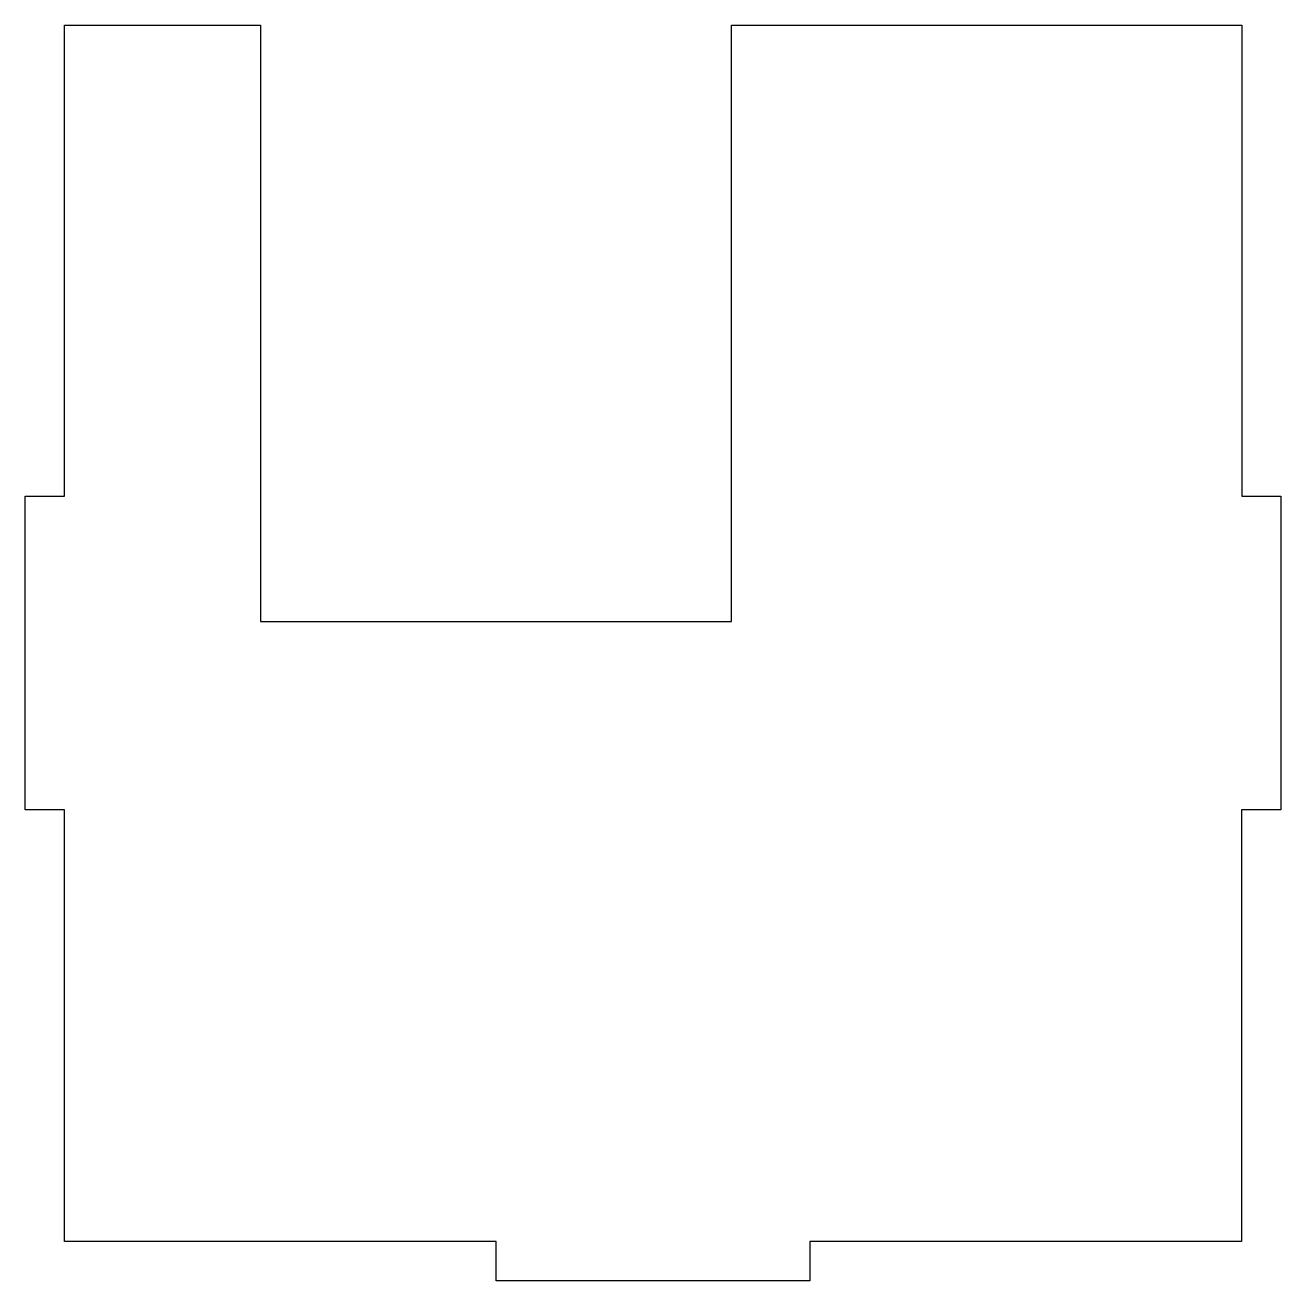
# Model space of a CAD drawing. Header units: millimetres. Extents: x -60 to 100, y -60 to 100.
import ezdxf

# ---------------------------------------------------------------- set-up
doc = ezdxf.new("R2010")
doc.units = ezdxf.units.MM
doc.layers.get('0').update_dxf_attribs({"linetype": 'CONTINUOUS'})

msp = doc.modelspace()

# ---------------------------------------------------------------- linework, layer by layer
msp.add_lwpolyline([(-54.99, 0), (-59.99, 0), (-59.99, 40), (-54.98, 40), (-54.98, 100), (-29.98, 100), (-29.98, 24), (30.02, 24), (30.02, 100), (95.02, 100), (95.02, 40), (100.01, 40), (100.01, 0), (95.01, 0), (95.01, -55), (40.01, -55), (40.01, -60), (0.01, -60), (0.01, -55), (-54.99, -55)], close=True)

doc.saveas('drawing.dxf')
